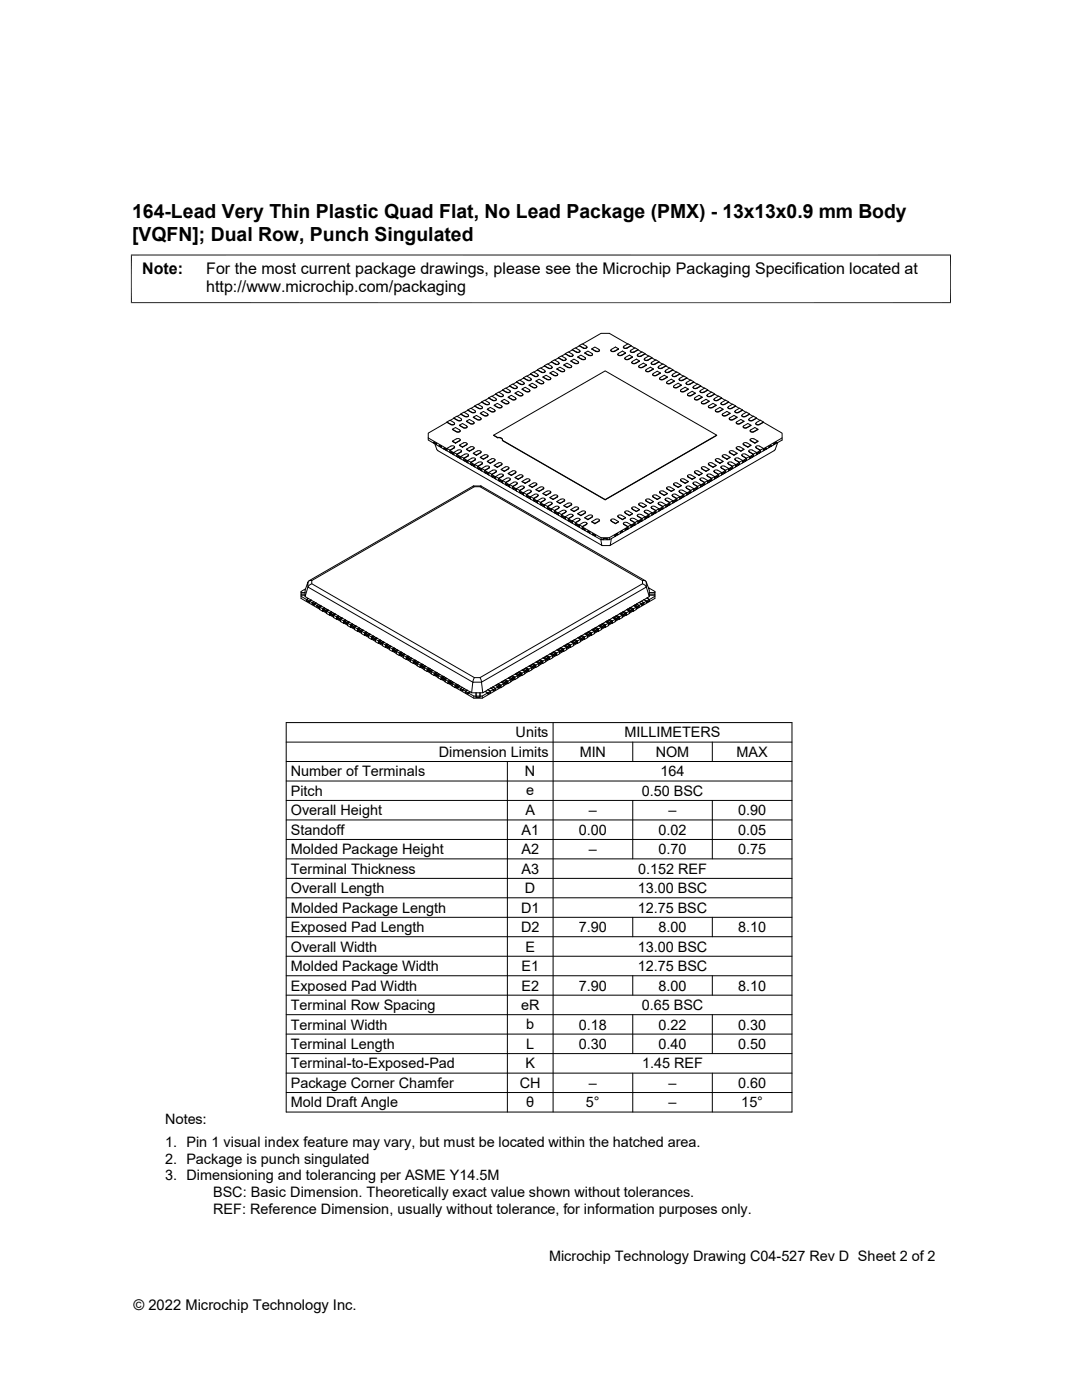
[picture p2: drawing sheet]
<svg xmlns="http://www.w3.org/2000/svg" width="216mm" height="279mm" viewBox="0 0 216 279" stroke-linecap="round" stroke-linejoin="round" font-family="sans-serif">
<defs><g id="words">
<g font-size="3.9">
<text x="26.4" y="43.5">164-Lead Very Thin Plastic Quad Flat, No Lead Package (PMX) - 13x13x0.9 mm Body</text>
<text x="26.4" y="48.1">[VQFN]; Dual Row, Punch Singulated</text>
</g>
<g font-size="3.2">
<text x="28.4" y="54.7">Note:</text>
<text x="41.1" y="58.3">http://www.microchip.com/packaging</text>
<text x="41.1" y="54.7">For the most current package drawings, please see the Microchip Packaging Specification located at</text>
</g>
<g font-size="2.9">
<text x="102.9" y="147.2">Units</text>
<text x="124.6" y="147.2">MILLIMETERS</text>
<text x="58" y="155">Number of Terminals</text>
<text x="87.6" y="151.1">Dimension Limits</text>
<text x="104.8" y="155">N</text>
<text x="115.7" y="151.1">MIN</text>
<text x="130.8" y="151.1">NOM</text>
<text x="131.8" y="155">164</text>
<text x="147" y="151.1">MAX</text>
<text x="58" y="158.8">Pitch</text>
<text x="105" y="158.6">e</text>
<text x="128" y="158.8">0.50 BSC</text>
<text x="58" y="162.7">Overall Height</text>
<text x="58" y="166.6">Standoff</text>
<text x="104.1" y="166.6">A1</text>
<text x="104.8" y="162.7">A</text>
<text x="115.5" y="166.6">0.00</text>
<text x="117.5" y="162.7">–</text>
<text x="131.4" y="166.6">0.02</text>
<text x="133.4" y="162.7">–</text>
<text x="147.3" y="162.7">0.90</text>
<text x="147.3" y="166.6">0.05</text>
<text x="58" y="170.5">Molded Package Height</text>
<text x="104.1" y="170.5">A2</text>
<text x="117.5" y="170.5">–</text>
<text x="131.4" y="170.5">0.70</text>
<text x="147.3" y="170.5">0.75</text>
<text x="58" y="174.4">Terminal Thickness</text>
<text x="58" y="178.3">Overall Length</text>
<text x="104.1" y="174.4">A3</text>
<text x="104.8" y="178.3">D</text>
<text x="127.3" y="178.3">13.00 BSC</text>
<text x="127.3" y="174.4">0.152 REF</text>
<text x="58" y="182.2">Molded Package Length</text>
<text x="104" y="182.2">D1</text>
<text x="127.2" y="182.2">12.75 BSC</text>
<text x="58" y="189.9">Overall Width</text>
<text x="58" y="186">Exposed Pad Length</text>
<text x="104" y="186">D2</text>
<text x="104.8" y="189.9">E</text>
<text x="115.5" y="186">7.90</text>
<text x="127.3" y="189.9">13.00 BSC</text>
<text x="131.4" y="186">8.00</text>
<text x="147.3" y="186">8.10</text>
<text x="58" y="197.7">Exposed Pad Width</text>
<text x="58" y="193.8">Molded Package Width</text>
<text x="104" y="193.8">E1</text>
<text x="104" y="197.7">E2</text>
<text x="115.5" y="197.7">7.90</text>
<text x="127.3" y="193.8">12.75 BSC</text>
<text x="131.4" y="197.7">8.00</text>
<text x="147.3" y="197.7">8.10</text>
<text x="58" y="201.6">Terminal Row Spacing</text>
<text x="104" y="201.6">eR</text>
<text x="128" y="201.6">0.65 BSC</text>
<text x="58" y="205.5">Terminal Width</text>
<text x="58" y="209.4">Terminal Length</text>
<text x="105" y="205.4">b</text>
<text x="105" y="209.4">L</text>
<text x="115.5" y="209.4">0.30</text>
<text x="115.5" y="205.5">0.18</text>
<text x="131.4" y="205.5">0.22</text>
<text x="131.4" y="209.4">0.40</text>
<text x="147.3" y="209.4">0.50</text>
<text x="147.3" y="205.5">0.30</text>
<text x="58" y="213.2">Terminal-to-Exposed-Pad</text>
<text x="104.8" y="213.2">K</text>
<text x="128.1" y="213.2">1.45 REF</text>
<text x="58" y="217.1">Package Corner Chamfer</text>
<text x="58" y="221">Mold Draft Angle</text>
<text x="103.7" y="217.1">CH</text>
<text x="105" y="221">θ</text>
<text x="116.9" y="221">5°</text>
<text x="117.5" y="217.1">–</text>
<text x="133.4" y="221">–</text>
<text x="133.4" y="217.1">–</text>
<text x="147.3" y="217.1">0.60</text>
<text x="147.9" y="221">15°</text>
<text x="32.9" y="224.4">Notes:</text>
<text x="32.9" y="229">1. Pin 1 visual index feature may vary, but must be located within the hatched area.</text>
<text x="32.9" y="232.3">2. Package is punch singulated</text>
<text x="32.9" y="235.6">3. Dimensioning and tolerancing per ASME Y14.5M</text>
<text x="42.5" y="238.9">BSC: Basic Dimension. Theoretically exact value shown without tolerances.</text>
<text x="42.5" y="242.2">REF: Reference Dimension, usually without tolerance, for information purposes only.</text>
<text x="109.6" y="251.7">Microchip Technology Drawing C04-527 Rev D Sheet 2 of 2</text>
<text x="26.6" y="261.3">© 2022 Microchip Technology Inc.</text>
</g>
</g></defs>
<g fill="none" stroke="#000" stroke-width=".2">
<path d="M26.1 50.9h163.7M26.2 50.8v9.7M189.7 50.8v9.7M26.1 60.4h163.7M97.5 79.4l.6-.3 .9 .5a.38 .38 0 0 1-.2 .4 .38 .38 0 0 1-.5-.1l-.8-.4M98.2 79.1l.7-.4 .8 .4M98.9 78.6l.6-.3 .9 .5a.4 .4 0 0 1-.3 .4 .4 .4 0 0 1-.4-.1l-.8-.4M99 79.8a.52 .52 0 0 1-.7 .1l-.8-.4-.7 .4M99.1 79.7v.1M100.3 77.8l.6-.4 .9 .6a.4 .4 0 0 1-.3 .4 .4 .4 0 0 1-.4-.1l-.8-.4M100.4 78.9a.43 .43 0 0 1-.7 .2M101.4 79.2l.6-.3 .9 .5a.38 .38 0 0 1-.2 .4 .38 .38 0 0 1-.5-.1l-.8-.5 .8 .6a.52 .52 0 0 0 .7-.2"/>
<path d="M101.7 77.1l.8 .4a.42 .42 0 0 0 .7-.3l-.1-.1M101.7 77l.6-.4 .8 .5M101.8 78.1a.43 .43 0 0 1-.7 .2l-.8-.4-.7 .4M102.8 78.4l.6-.3 .9 .5a.39 .39 0 0 1-.3 .4 .39 .39 0 0 1-.4-.1l-.8-.5 .8 .6a.49 .49 0 0 0 .7-.3M103 79.5v.1M103.1 76.3l.8 .4M103.1 76.2l.6-.4 .9 .6a.38 .38 0 0 1-.3 .4 .38 .38 0 0 1-.4-.2M103.2 77.3a.46 .46 0 0 1-.7 .2l-.8-.4-.7 .4M103.7 75.9l.8-.4 .8 .4M104.2 77.6l.6-.3 .9 .5a.39 .39 0 0 1-.3 .4 .39 .39 0 0 1-.4-.1l-.8-.5 .8 .6a.49 .49 0 0 0 .7-.3M104.5 75.4l.6-.4 .9 .6a.38 .38 0 0 1-.3 .4 .38 .38 0 0 1-.4-.2M104.5 75.5l.8 .4"/>
<path d="M104.6 76.5a.43 .43 0 0 1-.7 .2l-.8-.4-.8 .4M105.6 76.8l.6-.3 .8 .4M105.9 74.6l.6-.4 .8 .5M105.9 74.7l.8 .4a.41 .41 0 0 0 .4 0 .41 .41 0 0 0 .2-.3v-.1M106 75.7a.43 .43 0 0 1-.3 .3 .43 .43 0 0 1-.4-.1M107 76l.6-.3 .8 .4M107 77h.1a.38 .38 0 0 1-.3 .4 .38 .38 0 0 1-.4-.1l-.8-.5 .8 .6a.51 .51 0 0 0 .7-.3M107.2 73.9l.9 .4a.41 .41 0 0 0 .4 0 .41 .41 0 0 0 .2-.3l-.1-.1M107.2 73.8l.6-.4 .8 .5M107.4 74.9a.46 .46 0 0 1-.7 .2l-.8-.4-.8 .4M107.8 76.5l-.8-.5 .8 .6M108.4 75.2l.6-.3 .9 .5a.38 .38 0 0 1-.3 .4 .38 .38 0 0 1-.4-.1"/>
<path d="M108.4 76.2h.1a.38 .38 0 0 1-.3 .4 .38 .38 0 0 1-.4-.1M108.5 76.3a.43 .43 0 0 1-.7 .3M108.6 73l.8 .4a.42 .42 0 0 0 .5 .1 .42 .42 0 0 0 .2-.3l-.1-.1M108.6 73l.6-.4 .8 .5M108.8 74.1a.43 .43 0 0 1-.7 .2l-.9-.4-.7 .4M109.2 75.7l-.8-.5 .8 .6M109.7 74.4l.7-.3 .8 .5a.38 .38 0 0 1-.2 .4 .38 .38 0 0 1-.4-.1l-.9-.5 .9 .6a.51 .51 0 0 0 .7-.3M109.9 75.5a.43 .43 0 0 1-.7 .3M110 72.2l.6-.4 .9 .6a.38 .38 0 0 1-.2 .4 .38 .38 0 0 1-.5-.2l-.8-.4M110.2 73.3a.43 .43 0 0 1-.7 .2l-.9-.5-.7 .5M111.1 73.6l.6-.3 .9 .5a.38 .38 0 0 1-.2 .4 .38 .38 0 0 1-.4-.1l-.9-.5 .9 .5a.48 .48 0 0 0 .7-.2M111.4 71.4l.6-.4 .9 .6a.38 .38 0 0 1-.2 .4 .38 .38 0 0 1-.5-.2l-.8-.4"/>
<path d="M111.5 72.5a.52 .52 0 0 1-.7 .2l-.8-.5-.7 .5M111.6 72.5h.1M112.1 71.1l.7-.5 .8 .5M112.5 72.8l.6-.3 .9 .5a.39 .39 0 0 1-.2 .4 .39 .39 0 0 1-.5-.1l-.8-.5 .8 .6M112.8 70.6l.8 .4M112.8 70.6l.6-.4 .9 .6a.38 .38 0 0 1-.2 .3 .38 .38 0 0 1-.5-.1M112.9 71.7a.52 .52 0 0 1-.7 .2l-.8-.5-.7 .5M113 71.7h.1M113.9 72l.6-.3 .9 .5a.39 .39 0 0 1-.2 .4 .39 .39 0 0 1-.5-.1l-.8-.5 .8 .6M114.1 73.1a.43 .43 0 0 1-.8 .2M114.2 69.8l.8 .4a.41 .41 0 0 0 .4 .1 .41 .41 0 0 0 .3-.3l-.1-.1M114.2 69.8l.6-.4 .8 .5"/>
<path d="M114.3 70.9a.43 .43 0 0 1-.7 .2M115.3 71.2l.6-.3 .9 .5a.39 .39 0 0 1-.2 .4 .39 .39 0 0 1-.5-.1l-.8-.5 .9 .6a.4 .4 0 0 0 .6-.3M115.4 72.4a.52 .52 0 0 1-.7 .1M115.5 72.3v.1M115.6 69l.6-.4 .8 .5M115.6 69l.8 .4a.41 .41 0 0 0 .4 .1 .41 .41 0 0 0 .3-.3l-.1-.1M115.7 70.1a.46 .46 0 0 1-.7 .2l-.8-.5-.7 .5M116.2 68.6l3.7-2.1h1.7l3.7 2.1M116.7 70.4l.6-.3 .9 .5a.38 .38 0 0 1-.2 .4 .38 .38 0 0 1-.5-.1M117.1 69.3a.46 .46 0 0 1-.7 .2l-.8-.5-.7 .4M117.5 70.9l-.8-.5 .8 .6M118.1 69.6l.6-.3 .8 .4"/>
<path d="M118.2 70.7a.43 .43 0 0 1-.7 .2M119.5 69.7l.1 .1a.38 .38 0 0 1-.3 .4 .38 .38 0 0 1-.4-.1M119.6 69.9a.47 .47 0 0 1-.7 .2l-.8-.5 .8 .5M121.9 69.9a.45 .45 0 0 0 .7 .2l.8-.5-.8 .5M123.4 69.6l-.6-.3-.9 .5a.38 .38 0 0 0 .3 .4 .38 .38 0 0 0 .4-.1M124.4 69.3h.1M124.4 69.3a.52 .52 0 0 0 .7 .2l.8-.5 .7 .4M124.8 71.3l-.1 .1a.38 .38 0 0 0 .3 .4 .38 .38 0 0 0 .4-.1l.8-.5-.9 .6a.43 .43 0 0 1-.6-.3M124.8 70.4l-.6-.3-.9 .5a.38 .38 0 0 0 .3 .4 .38 .38 0 0 0 .4-.1l.8-.5-.9 .6a.4 .4 0 0 1-.6-.3M125.8 70.1a.44 .44 0 0 0 .7 .2l.8-.5 .7 .5M125.9 69l-.6-.4-.9 .6a.38 .38 0 0 0 .3 .3 .38 .38 0 0 0 .4-.1l.8-.4M126 72.3a.46 .46 0 0 0 .8 .2"/>
<path d="M126.2 72.1l-.1 .1a.38 .38 0 0 0 .2 .4 .38 .38 0 0 0 .5-.1l.8-.5-.8 .6M126.2 71.2l-.6-.3-.8 .4M127.2 70.9a.44 .44 0 0 0 .7 .2l.8-.5 .7 .5M127.3 69.8l-.6-.4-.9 .6a.38 .38 0 0 0 .3 .3 .38 .38 0 0 0 .4-.1l.8-.4M127.4 73.1a.43 .43 0 0 0 .8 .2M127.6 72l-.6-.3-.8 .4M128.2 73.3l.8-.5-.8 .6M128.5 71.7a.46 .46 0 0 0 .8 .2l.8-.5 .7 .5M128.7 70.6l-.6-.4-.9 .6a.38 .38 0 0 0 .2 .3 .38 .38 0 0 0 .5-.1l.8-.4M128.8 73.9v.1M129 72.8l-.6-.3-.9 .5a.38 .38 0 0 0 .2 .4 .38 .38 0 0 0 .5-.1M129.9 72.5a.43 .43 0 0 0 .8 .2"/>
<path d="M130.1 71.4l-.6-.4-.8 .5M130.1 71.4l-.8 .4a.41 .41 0 0 1-.4 .1 .41 .41 0 0 1-.3-.3l.1-.1M130.2 74.7v.1M130.4 73.6l-.6-.3-.9 .5a.38 .38 0 0 0 .2 .4 .38 .38 0 0 0 .5-.1l.8-.5-.8 .5a.52 .52 0 0 1-.8-.1M131.3 73.3a.43 .43 0 0 0 .8 .2M131.5 73.1l-.1 .1a.38 .38 0 0 0 .2 .4 .38 .38 0 0 0 .5-.2M131.5 72.2l-.6-.4-.9 .6a.38 .38 0 0 0 .2 .4 .38 .38 0 0 0 .5-.2M131.5 72.2l-.8 .4M131.8 74.4l-.7-.3-.8 .5a.38 .38 0 0 0 .2 .4 .38 .38 0 0 0 .5-.1l.8-.5-.8 .6a.52 .52 0 0 1-.8-.2M132.2 72.7l-.7-.5-.8 .5M132.7 74.1h.1M132.7 74.1a.52 .52 0 0 0 .8 .2l.8-.4 .7 .4"/>
<path d="M132.9 73l-.6-.4-.8 .5M132.9 73l-.8 .4M133.1 76.2a.38 .38 0 0 0 .2 .4 .38 .38 0 0 0 .4-.1l.9-.5-.9 .6a.48 .48 0 0 1-.7-.3M133.2 75.2l-.7-.3-.8 .5a.38 .38 0 0 0 .2 .4 .38 .38 0 0 0 .4-.1l.9-.5-.8 .6a.49 .49 0 0 1-.8-.3M133.6 73.5l-.7-.5-.8 .5M134.1 74.9v.1M134.1 75a.52 .52 0 0 0 .8 .1l.8-.4 .7 .4M134.3 73.8l-.7-.4-.8 .5M134.3 73.9l-.8 .4a.41 .41 0 0 1-.5 0 .41 .41 0 0 1-.2-.3l.1-.1M134.5 77a.38 .38 0 0 0 .2 .4 .38 .38 0 0 0 .4-.1l.8-.5-.8 .6a.51 .51 0 0 1-.7-.3M134.6 76l-.7-.3-.8 .4M135.5 75.7a.44 .44 0 0 0 .3 .3 .44 .44 0 0 0 .4-.1l.9-.4 .7 .4"/>
<path d="M135.7 74.6l-.7-.4-.8 .5M135.7 74.7l-.8 .4a.41 .41 0 0 1-.5 0 .41 .41 0 0 1-.2-.3l.1-.1M135.8 77.9a.43 .43 0 0 0 .7 .3M135.9 76.8l-.6-.3-.8 .4M136.5 78.1l.8-.5-.8 .6M136.9 76.5a.47 .47 0 0 0 .7 .2l.8-.4 .8 .4M137.1 75.4l-.7-.4-.8 .6a.38 .38 0 0 0 .2 .4 .38 .38 0 0 0 .4-.2M137.1 75.5l-.9 .4M137.3 77.6l-.6-.3-.9 .5a.38 .38 0 0 0 .3 .4 .38 .38 0 0 0 .4-.1M138.3 77.3a.47 .47 0 0 0 .7 .2l.8-.4 .7 .4M138.4 76.2l-.6-.4-.9 .6a.38 .38 0 0 0 .3 .4 .38 .38 0 0 0 .4-.2M138.4 76.3l-.8 .4"/>
<path d="M138.7 79.4h-.1a.38 .38 0 0 0 .3 .4 .38 .38 0 0 0 .4-.1l.8-.5-.8 .6a.51 .51 0 0 1-.7-.3M138.7 78.4l-.6-.3-.9 .5a.38 .38 0 0 0 .3 .4 .38 .38 0 0 0 .4-.1l.8-.5-.8 .6a.48 .48 0 0 1-.7-.3M139.7 78.1a.43 .43 0 0 0 .7 .2M139.8 77l-.6-.4-.9 .6a.38 .38 0 0 0 .3 .4 .38 .38 0 0 0 .4-.2l.8-.3M140.1 79.2l-.6-.3-.8 .5M141.1 78.9a.46 .46 0 0 0 .7 .2M141.2 77.8l-.6-.4-.9 .6a.38 .38 0 0 0 .3 .4 .38 .38 0 0 0 .4-.1M141.2 77.9l-.8 .4M141.9 78.3l-.7-.4-.8 .4M142.5 79.7a.46 .46 0 0 0 .7 .2l.8-.4 .7 .4M142.6 78.6l-.6-.3-.8 .4M142.6 78.7l-.8 .4a.41 .41 0 0 1-.4 0 .41 .41 0 0 1-.3-.3l.1-.1"/>
<path d="M143.3 79.1l-.7-.4-.8 .4M144 79.4l-.6-.3-.8 .4M144 79.5l-.8 .4a.41 .41 0 0 1-.4 0 .41 .41 0 0 1-.3-.3l.1-.1M86.6 88.2l.5 .3v.3l-.5-.3zM86.8 88.6l.4 1.1M87.2 89.7l.2 .2M87.4 89.9l32.7 19M87.7 88.9l.4 .2v.2l-.4-.2zM88.6 89.4l.3 .2v.2l-.3-.1zM89.2 84.2l.6-.3 .8 .4M89.2 84.3l.8 .4a.41 .41 0 0 0 .4 .1 .41 .41 0 0 0 .3-.4l-.1-.1M89.2 89.5l.8-.5a.35 .35 0 0 1 .4-.1 .35 .35 0 0 1 .2 .5l-.8 .4v.5l-.6-.3z"/>
<path d="M89.2 89.5l.6 .3M89.8 83.9l.8-.4 .8 .4M90 90.2l.3 .2v.2l-.3-.2zM90.3 88l.6 .4M90.3 85.7l.6-.4 .9 .6a.39 .39 0 0 1-.3 .3 .39 .39 0 0 1-.4-.1l-.8-.4 .8 .5a.49 .49 0 0 0 .7-.2M90.6 83.5l.8 .4M90.6 90.3l.6 .3M90.6 83.4l.6-.3 .8 .4M90.7 89.3l-.9 .6 .8 .5v.4l-.6-.6v.2l-.2-.1v-.4M90.7 84.6a.52 .52 0 0 1-.7 .2l-.8-.5-3.8 2.1v1l3.8 2.2v.4l-.6-.6v.3l-.5-.4v-.2l-.4-.2v.2l-.6-.3v-.3l-.5-.3v.3l-1.2-.7v-.4M90.7 84.5v.1M90.7 89.2v.1"/>
<path d="M91.1 87.6l-.8 .4 .6 .5M91.1 87.6a.41 .41 0 0 1 .4-.1 .41 .41 0 0 1 .3 .4l-.9 .6M91.2 90.7v.4l.2 .1M91.2 83.1l.7-.4 .9 .4M91.4 89.8a.41 .41 0 0 1 .4 0 .41 .41 0 0 1 .3 .3l-.9 .5v.5l-.6-.3v-.5l.8-.5M91.4 91l.3 .2v.2l-.3-.2zM91.7 84.9l.6-.4 .9 .5a.38 .38 0 0 1-.3 .4 .38 .38 0 0 1-.4-.1l-.8-.4 .8 .5a.52 .52 0 0 0 .7-.2M91.7 88.8l.8-.4a.35 .35 0 0 1 .4-.1 .35 .35 0 0 1 .2 .4l-.8 .6zM91.7 88.8l.6 .4M91.8 87.8v.1l-.9 .6M91.9 82.7l.9 .4M91.9 82.6l.7-.3 .8 .4"/>
<path d="M91.9 91.1l.7 .3M92 83.5l.1 .1a.38 .38 0 0 1-.3 .4 .38 .38 0 0 1-.4-.1M92.1 83.7a.43 .43 0 0 1-.7 .2M92.1 90l-.1 .2-.8 .5 .7 .5v.4l-.5-.6v.2M92.8 90.6l-.9 .5v.5l.7 .3v-.5l.9-.5a.38 .38 0 0 0-.3-.4 .38 .38 0 0 0-.4 .1M92.8 91.8l.3 .2v.2l-.3-.1zM93.1 84.1l.6-.4 .9 .5a.38 .38 0 0 1-.3 .4 .38 .38 0 0 1-.4-.1l-.8-.4 .8 .5a.52 .52 0 0 0 .7-.2M93.1 89.6l.6 .4M93.2 88.6l-.9 .7M93.2 85.2h.1M93.2 88.6h.1M93.3 81.8l.7-.3 .8 .4"/>
<path d="M93.3 81.9l.8 .4a.41 .41 0 0 0 .5 0 .41 .41 0 0 0 .2-.3l-.1-.1M93.3 91.9l.7 .3M93.4 82.7l.1 .1a.38 .38 0 0 1-.3 .4 .38 .38 0 0 1-.4-.1M93.5 82.9a.43 .43 0 0 1-.7 .2M93.5 90.8l-.1 .2-.8 .5 .7 .5v.4l-.5-.6v.3l-.2-.2v-.4M94 92.3v.4l.2 .2M94.2 92.6l.3 .2v.2l-.3-.1zM94.4 83.2l.7-.3 .8 .5a.38 .38 0 0 1-.2 .4 .38 .38 0 0 1-.4-.1M94.4 90.4l.7 .4M94.5 97h1.4M94.6 89.4l-.9 .7-.6-.4 .8-.5a.35 .35 0 0 1 .4-.1 .35 .35 0 0 1 .2 .4l-.8 .6M94.6 84.3v.1"/>
<path d="M94.6 89.4h.1M94.7 97.1l-.3-.1-32.7 18.9M94.7 81l.6-.3 .9 .5a.39 .39 0 0 1-.2 .4 .39 .39 0 0 1-.5-.1l-.8-.4M94.7 92.7l.8-.5a.43 .43 0 0 1 .7 .3l-.9 .5v.5l-.6-.3zM94.7 92.7l.6 .3M94.7 91.8l.1-.1a.38 .38 0 0 0-.2-.4 .38 .38 0 0 0-.5 .1l-.8 .5v.5l.7 .3v-.5l.8-.4M94.8 91.8l-.8 .5 .7 .5v.4l-.2-.2v-.2l-.3-.2v.3M94.9 82.1a.46 .46 0 0 1-.8 .2l-.8-.4-.7 .4M94.9 91.6l-.2 .2M95.2 83.7l-.8-.5 .8 .6M95.2 90l-.8 .4 .7 .5M95.3 90a.41 .41 0 0 1 .4-.1 .41 .41 0 0 1 .2 .4l-.8 .6"/>
<path d="M95.6 93.4l.3 .2v.3l-.3-.2zM95.8 91.2l.7 .4M95.8 82.5l.7-.4 .8 .5M96 83.5a.43 .43 0 0 1-.7 .3M96 97l32.8 18.9M96 90.2l-.1 .2-.8 .5M96 97l-.2 .1M96.1 93.5l.8-.5a.43 .43 0 0 1 .7 .3l-.9 .6v.4l-.6-.3zM96.1 93.5l.6 .4M96.1 80.2l.6-.3 .9 .5a.39 .39 0 0 1-.2 .4 .39 .39 0 0 1-.5-.1l-.8-.4M96.3 81.3a.43 .43 0 0 1-.8 .2l-.8-.4-.7 .4M96.3 92.4l-.1 .2-.9 .5 .8 .5v.4l-.2-.1v-.3l-.3-.2v.3l-.3-.2v-.4"/>
<path d="M96.7 93.9v.4l.3 .2M97 94.2l.3 .2v.3l-.3-.2zM97.2 82.6h.1a.39 .39 0 0 1-.2 .4 .39 .39 0 0 1-.5-.1l-.8-.4 .8 .5M97.2 81.7l.6-.4 .9 .5M97.2 91.1h.1a.38 .38 0 0 0-.2-.4 .38 .38 0 0 0-.5 .1l-.8 .5 .7 .4 .8-.5M97.2 92.1l.6 .3M97.3 91.1l-.8 .6M97.4 82.7a.46 .46 0 0 1-.8 .3M97.4 91l-.2 .2M97.5 94.3l.8-.5a.36 .36 0 0 1 .5-.1 .36 .36 0 0 1 .1 .5l-.8 .5v.4l-.6-.3zM97.5 94.3l.6 .4M97.7 80.5a.43 .43 0 0 1-.8 .2l-.8-.4-.7 .4"/>
<path d="M97.7 93.2l-.1 .2-.9 .5 .8 .5v.4l-.2-.1v-.3l-.3-.2v.3M98.3 95l.4 .2v.3l-.4-.2zM98.5 86.8l.8 .6-.8-.6 22.3-12.8 22.2 12.8M98.6 80.9l.6-.4 .9 .5a.4 .4 0 0 1-.2 .4 .4 .4 0 0 1-.5-.1l-.8-.4 .9 .5a.4 .4 0 0 0 .7-.3M98.6 92.9l.6 .3M98.6 91.9h.1a.38 .38 0 0 0-.2-.4 .38 .38 0 0 0-.5 .1l-.8 .5 .6 .4M98.6 81.8h.1a.39 .39 0 0 1-.2 .4 .39 .39 0 0 1-.5-.1l-.8-.4 .8 .5M98.7 91.9l-.9 .6M98.7 92l-.9 .5M98.8 81.9a.46 .46 0 0 1-.8 .3M98.8 91.8l-.2 .2M98.9 95.1l.6 .4"/>
<path d="M99 94.1l-.9 .6 .8 .5v.4l-.2-.1v-.3l-.4-.2v.3l-.2-.2v-.4M99.1 94v.1M99.3 87.4h.6l.4 .4M99.3 87.3a.67 .67 0 0 1 .9 .5M99.5 95.5v.4l.2 .2M99.7 94.6l-.8 .5v.5l.6 .3v-.4l.9-.6a.38 .38 0 0 0-.2-.4 .38 .38 0 0 0-.5 .2M99.7 95.8l.4 .2v.3l-.4-.2zM100 80.1l.6-.4 .9 .5a.39 .39 0 0 1-.2 .4 .39 .39 0 0 1-.5-.1l-.8-.4 .8 .5h.6l.1-.2M100 93.7l.8-.5a.36 .36 0 0 1 .5-.1 .36 .36 0 0 1 .1 .5l-.8 .5zM100 93.7l.6 .3M100 92.8l-.8 .5-.6-.4 .8-.5a.35 .35 0 0 1 .5-.1 .35 .35 0 0 1 .1 .5l-.8 .5M100.2 92.6l-.2 .2"/>
<path d="M100.3 95.9l.8-.5a.42 .42 0 0 1 .4 0 .42 .42 0 0 1 .3 .3l-.9 .6v.5l-.6-.4zM100.3 95.9l.6 .4M100.4 94.8v.2l-.9 .5 .8 .5v.4l-.2-.1v-.3l-.4-.2v.3M101.1 96.6l.4 .2v.3l-.4-.2zM101.4 94.5l.6 .3M101.4 93.6l-.8 .5M101.5 93.4l-.1 .2M101.6 80.3v.1M101.6 93.4h.1M101.7 96.7l.6 .4M101.7 95.9l-.8 .4 .8 .5v.4l-.6-.6v.3l-.2-.1v-.5M101.8 95.6l-.1 .2"/>
<path d="M102.5 97.4l.3 .2v.3l-.3-.2zM102.8 95.3l.8-.5a.41 .41 0 0 1 .4-.1 .41 .41 0 0 1 .3 .4l-.9 .6zM102.8 95.3l.6 .3M102.8 94.3h.1a.38 .38 0 0 0-.2-.4 .38 .38 0 0 0-.5 .1l-.8 .5 .6 .4 .8-.5M102.9 94.2l-.9 .7M103 94.2h.1M103.1 97.5l.6 .4M103.1 96.6l.1-.1a.38 .38 0 0 0-.3-.4 .38 .38 0 0 0-.4 .1l-.8 .5v.5l.6 .3v-.4l.8-.5M103.1 96.7l-.8 .4 .8 .5v.4l-.3-.1v-.3l-.3-.2v.3l-.2-.2v-.4M103.2 96.4l-.1 .2M103.7 97.9v.4l.2 .2M103.9 98.2l.3 .2v.3l-.3-.2z"/>
<path d="M104.2 96.1l.8-.5a.41 .41 0 0 1 .4-.1 .41 .41 0 0 1 .3 .4l-.9 .6zM104.2 96.1l.6 .3M104.3 95v.2l-.9 .5M104.5 98.3l.6 .4M104.5 97.4l.1-.1a.38 .38 0 0 0-.3-.4 .38 .38 0 0 0-.4 .1l-.8 .5v.5l.6 .3v-.4l.8-.5M104.6 97.2l-.1 .2-.8 .5 .8 .5v.4l-.6-.6v.3M105.1 98.7v.4l.2 .2M105.3 97.9l-.8 .4v.5l.6 .3v-.4l.8-.5M105.3 97.9a.41 .41 0 0 1 .4-.1 .41 .41 0 0 1 .3 .3l-.1 .1M105.3 99l.3 .2v.3l-.3-.2zM105.6 96.9l.6 .3M105.7 95.8v.2l-.9 .5"/>
<path d="M105.9 99.1l.8-.4a.35 .35 0 0 1 .4-.2 .35 .35 0 0 1 .2 .5l-.8 .5v.4l-.6-.3zM105.9 99.1l.6 .4M106 98l-.1 .2-.8 .5 .8 .5v.4l-.6-.6v.3M106.7 99.8l.3 .2v.3l-.3-.2zM107 97.7l.6 .3M107 96.8l.1-.1a.38 .38 0 0 0-.3-.4 .38 .38 0 0 0-.4 .1l-.8 .5 .6 .4 .8-.5M107 96.8l-.8 .5M107.1 96.6l-.1 .2M107.2 99.9l.9-.4a.41 .41 0 0 1 .4-.1 .41 .41 0 0 1 .2 .3l-.9 .6v.5l-.6-.4zM107.2 99.9l.6 .4M107.4 98.8l-.9 .7 .7 .5v.4l-.5-.6v.3l-.2-.2v-.4M107.8 97.2l-.8 .5 .6 .4 .8-.5 .1-.2"/>
<path d="M107.8 97.2a.41 .41 0 0 1 .4-.1 .41 .41 0 0 1 .3 .4l-.9 .6M108.4 98.5l.6 .3M108.8 99.6l-.1 .2-.9 .5 .8 .5v.4l-.5-.6v.3l-.3-.1v-.5M109.2 98l-.8 .5 .6 .4M109.2 98a.41 .41 0 0 1 .4-.1 .41 .41 0 0 1 .3 .4l-.9 .6M109.7 99.3l.9-.5a.35 .35 0 0 1 .4-.1 .35 .35 0 0 1 .2 .5l-.8 .5zM109.7 99.3l.7 .3M109.9 98.2l-.1 .2-.8 .5M111.3 99l-.1 .2-.8 .5M112.7 99.8l-.1 .2-.9 .5-.6-.4 .9-.5a.41 .41 0 0 1 .4 0 .41 .41 0 0 1 .2 .3l-.9 .6M120.8 99.7l-20.6-11.8 20.6 11.9 22.2-13-22.2 13M128.8 99.8v.1"/>
<path d="M128.8 99.9l1 .6 .6-.4-.8-.5a.42 .42 0 0 0-.7 .3l.9 .6M130.2 99v.1M130.2 99.1l.9 .6M130.3 98.9l.7-.1 .8 .5-.7 .4-.8-.6zM131.6 98.2l.1 .2 .8 .5 .7-.4-.8-.5a.43 .43 0 0 0-.7 .3l.8 .6M131.8 99.3l-.7 .3M132.7 99.6v.1M132.7 99.7l.9 .6-.7 .5v.4l.2-.1M132.8 99.5l.5-.1 1 .5v.5l-.7 .4v-.5l-.8-.5zM133 97.4l.1 .2 .8 .5M133.1 97.3l.5-.1 1 .5-.7 .4-.8-.6zM133.2 98.5l-.7 .3"/>
<path d="M134.1 98.8v.1M134.1 98.9l.9 .6-.7 .5v.4l.5-.6v.3l.2-.2v-.4M134.2 98.7l.5-.1 1 .5v.5l-.7 .3v-.4l-.8-.5zM134.3 99.9l-.7 .4M134.4 96.6l.1 .2 .8 .5 .6-.4-.8-.5a.41 .41 0 0 0-.4-.1 .41 .41 0 0 0-.2 .4l.8 .6M134.6 97.7l-.7 .3M135.5 98l.1 .3 .8 .4-.7 .5v.4l.2-.1M135.6 98.2v-.1a.39 .39 0 0 1 .2-.4 .39 .39 0 0 1 .4 .2l.9 .4v.5l-.7 .3v-.4l-.8-.5M135.7 99.1l-.7 .4M135.9 99.2l.3-.2v.3l-.3 .2zM135.9 96.9l-.6 .3M136.4 98.7v.4l-.2 .2v-.3l-.3 .2v.3"/>
<path d="M136.5 95.6a.41 .41 0 0 0-.4-.1 .41 .41 0 0 0-.3 .4l.9 .6M136.5 95.6l.8 .5-.6 .4-.9-.5v-.2M136.9 97.2l.1 .3 .8 .4-.7 .5v.4l.5-.6v.3l.2-.2v-.4M137 97.4l-.1-.1a.38 .38 0 0 1 .3-.4 .38 .38 0 0 1 .4 .1l.8 .5v.5l-.6 .3v-.4l-.8-.5M137.1 98.3l-.7 .4M137.2 95v.2l.9 .5M137.2 94.9l.6-.1 .9 .5-.6 .4-.9-.6zM137.3 98.4l.3-.2v.3l-.3 .2zM137.3 96.1l-.6 .3M138.3 96.4l.1 .2 .8 .5v.4l.6-.3v-.5l-.8-.5a.41 .41 0 0 0-.4 0 .41 .41 0 0 0-.3 .3l.1 .1M138.4 96.7l.8 .4-.8 .5v.4l.6-.6v.3l.2-.2v-.4M138.4 97.5l-.6 .4"/>
<path d="M138.6 94.2l.1 .2M138.7 97.6l.3-.2v.3l-.3 .2zM138.7 94.4l.8 .5M138.7 94.3h-.1a.38 .38 0 0 1 .3-.4 .38 .38 0 0 1 .4 .1l.8 .5-.6 .4M138.7 95.3l-.6 .3M139.7 95.6l.1 .2M139.8 95.9l.8 .4-.8 .5v.4l.3-.1M139.8 96.7l-.6 .4M140 93.4l.1 .2M140.1 96.8l.3-.2v.3l-.3 .2zM140.1 93.6l.8 .5 .6-.4-.8-.5a.42 .42 0 0 0-.4-.1 .42 .42 0 0 0-.3 .4l.9 .6M140.1 94.5l-.6 .3"/>
<path d="M140.4 95.4a.35 .35 0 0 0-.5-.1 .35 .35 0 0 0-.1 .5l.8 .5v.5l.6-.4v-.5l-.8-.5M140.6 96.3v.5l-.2 .1v-.3l-.3 .2v.3M141.1 94.8l.1 .3M141.2 95.1l.8 .4-.8 .5v.4l.3-.1M141.2 95.9l-.6 .4M141.4 92.6l.1 .2M141.5 96l.3-.2v.3l-.3 .2zM141.5 92.8l.8 .5 .6-.4-.8-.5a.42 .42 0 0 0-.4-.1 .42 .42 0 0 0-.3 .4l.9 .6M141.5 93.7l-.6 .3M141.5 80.1l-.6-.4-.9 .5a.38 .38 0 0 0 .2 .4 .38 .38 0 0 0 .5-.1l.8-.4-.9 .5a.4 .4 0 0 1-.6-.3M141.8 94.6l.8 .5v.5l-.6 .3v-.4l-.8-.5M141.8 94.7a.41 .41 0 0 0-.4-.1 .41 .41 0 0 0-.3 .3l.1 .1"/>
<path d="M142 95.5v.4l-.2 .2v-.3l-.3 .2v.3M142.5 94l.1 .3M142.6 94.3l.8 .4-.8 .5v.4l.2-.1v-.3l.4-.2v.3l.2-.2v-.4M142.6 94.2l-.1-.1a.39 .39 0 0 1 .2-.4 .39 .39 0 0 1 .5 .1l.8 .5v.5l-.6 .3v-.4l-.8-.5M142.6 95.1l-.6 .4M142.7 81.9v.1M142.7 91.8h.1M142.7 91.8l1 .7M142.7 82a.52 .52 0 0 0 .8 .2M142.8 91.7l.6-.2 .9 .6-.6 .4-.9-.6zM142.8 95.2l.4-.2v.3l-.4 .2zM142.9 80.9l-.6-.4-.9 .5a.38 .38 0 0 0 .2 .4 .38 .38 0 0 0 .5-.1l.8-.4-.9 .5a.4 .4 0 0 1-.6-.3"/>
<path d="M142.9 92.9l-.6 .3M143.8 80.5a.44 .44 0 0 0 .8 .2l.8-.4 .7 .4M143.8 93.2l.1 .2 .9 .5-.8 .5v.4l.2-.1v-.3l.3-.2v.3l.3-.2v-.4M143.9 93.1l.7-.1 .8 .5v.5l-.6 .3v-.4l-.9-.6zM144 94.3l-.6 .4M144.1 82.7a.43 .43 0 0 0 .7 .3M144.1 91l.1 .2 .9 .5M144.2 90.9l.7-.1 .8 .5-.6 .4-.9-.6zM144.2 94.4l.3-.2v.3l-.3 .2zM144.3 81.7l-.6-.4-.9 .5a.38 .38 0 0 0 .2 .4 .38 .38 0 0 0 .5-.1l.8-.4-.8 .5M144.3 92.1l-.6 .3M145.2 81.3a.43 .43 0 0 0 .8 .2l.8-.4 .7 .4"/>
<path d="M145.2 92.4l.1 .2 .9 .5-.8 .5v.4l.2-.1M145.3 92.3l.7-.1 .8 .5v.5l-.6 .3v-.5l-.9-.5zM145.4 80.2l-.6-.3-.9 .5a.38 .38 0 0 0 .2 .4 .38 .38 0 0 0 .5-.1l.8-.4M145.4 93.5l-.6 .4M145.5 90.2l.1 .2 .9 .5 .6-.4-.8-.5a.43 .43 0 0 0-.7 .3l.9 .6M145.6 93.6l.3-.2v.3l-.3 .2zM145.7 91.2l-.6 .4M145.7 82.5l-.6-.4-.9 .5a.38 .38 0 0 0 .2 .4 .38 .38 0 0 0 .4-.1l.9-.4-.8 .5M146.2 93.1v.4l-.3 .2v-.3l-.3 .2v.3M146.6 82.1v.1M146.6 91.6v.1M146.6 91.7l1 .6-.8 .5v.4l.2-.2"/>
<path d="M146.6 82.2a.52 .52 0 0 0 .8 .1l.8-.4 .7 .4M146.7 91.5l.6-.1 .9 .5v.5l-.6 .3v-.5l-.9-.4zM146.8 92.7l-.6 .3M146.8 81l-.6-.3-.9 .5a.38 .38 0 0 0 .2 .4 .38 .38 0 0 0 .5-.1l.8-.4M146.9 89.4l.1 .2M147 92.8l.3-.2v.3l-.3 .1zM147 89.5l.8 .6M147 89.5a.39 .39 0 0 1 .2-.4 .39 .39 0 0 1 .4 .1l.8 .5-.6 .4-.8-.5M147 84.2a.38 .38 0 0 0 .2 .4 .38 .38 0 0 0 .4-.1l.8-.4-.8 .5a.51 .51 0 0 1-.7-.3M147.1 90.4l-.6 .4M147.1 83.2l-.6-.3-.9 .5a.38 .38 0 0 0 .2 .4 .38 .38 0 0 0 .4-.1l.9-.5-.8 .6a.49 .49 0 0 1-.8-.3M147.6 92.3v.4l-.3 .2v-.3l-.3 .2v.2"/>
<path d="M148 82.9a.44 .44 0 0 0 .8 .2l.8-.4 .7 .4M148 90.8l.1 .2 .8 .5-.7 .5v.4l.5-.6v.3l.2-.2v-.4M148.1 90.7l.7-.1 .8 .5v.5l-.7 .3v-.5l-.8-.5zM148.2 81.8l-.6-.3-.9 .5a.38 .38 0 0 0 .2 .4 .38 .38 0 0 0 .5-.1l.8-.4M148.2 91.9l-.6 .3M148.3 85.2a.43 .43 0 0 0 .7 .2M148.4 92l.3-.2v.3l-.3 .1zM148.4 84.1l-.6-.4-.8 .5M148.4 89.6l-.6 .4M149 88.4a.41 .41 0 0 0-.4-.1 .41 .41 0 0 0-.3 .4l.9 .6M149 85.3l.8-.4-.8 .5M149 88.4l.8 .5-.6 .4-.8-.5-.1-.2"/>
<path d="M149.4 83.7a.43 .43 0 0 0 .7 .2l.9-.4 .7 .4M149.4 90l.1 .2 .8 .5-.7 .5v.4l.5-.6v.2l.2-.1v-.4M149.5 89.9l.5-.1 1 .5v.5l-.7 .3v-.5l-.8-.5zM149.6 82.6l-.7-.3-.8 .4M149.6 82.7l-.9 .4a.41 .41 0 0 1-.4 .1 .41 .41 0 0 1-.2-.4v-.1M149.6 91.1l-.7 .3M149.7 86a.43 .43 0 0 0 .7 .2M149.8 91.2l.3-.2v.2l-.3 .2zM149.8 84.9l-.6-.4-.9 .5a.38 .38 0 0 0 .3 .4 .38 .38 0 0 0 .4-.1M149.8 88.8l-.6 .4M150.4 87.6a.41 .41 0 0 0-.4-.1 .41 .41 0 0 0-.3 .4l.9 .6M150.4 86.1l.8-.4-.8 .5"/>
<path d="M150.4 87.6l.8 .5-.6 .4-.8-.6-.1-.1M150.8 84.5a.46 .46 0 0 0 .7 .3l.8-.5 3.8 2.1v1l-3.8 2.2v.4l.3-.2v-.2l.3-.2v.3l.9-.8v.2l.6-.3v-.3l.6-.3v.3l1.1-.7v-.4M150.8 89.2l.1 .2M150.9 89.4l.8 .5-.7 .5v.4l.2-.2v-.2l.3-.2v.2l.2-.1v-.4M150.9 89.4v-.1a.38 .38 0 0 1 .2-.4 .38 .38 0 0 1 .4 .1l.8 .5v.5l-.6 .3v-.5l-.8-.4M151 83.4l-.7-.3-.8 .4M151 83.5l-.9 .4a.41 .41 0 0 1-.4 .1 .41 .41 0 0 1-.2-.4v-.1M151 90.3l-.7 .3M151.2 90.4l.3-.2v.2l-.3 .2zM151.2 88l-.6 .4M151.2 85.7l-.6-.4-.9 .6a.38 .38 0 0 0 .3 .3 .38 .38 0 0 0 .4-.1M152.3 89.5l-.6 .3"/>
<path d="M152.3 84.2l-.6-.3-.8 .4M152.3 84.3l-.8 .4a.41 .41 0 0 1-.4 .1 .41 .41 0 0 1-.2-.4v-.1M152.6 89.6l.3-.2v.3l-.3 .1zM153.4 89.1l.4-.2v.2l-.4 .2zM154.4 88.5l.6-.3v.3l-.6 .3zM154.7 89.7l-.2 .2-32.8 19M155.2 88.3l-.5 1.4M60.1 119l1.1 .7 .3-.3-.6-.3v-.4h-.8v.7l3.7 2.2v-.4l-.2-.2v.3l-.4-.2v-.3l-.5-.3v.3l-.4-.3v-.2l-.6-.3v.2l-.5-.3v-.2v.2l.5 .3v-.2l.4-.2M60.1 118.3h.8v.4h-.8zM60.9 119.1l.5-1.9 32.9 18.9 .4-.9M61.2 119.7l.3-.3 .6 .4-.4 .2zM62.1 119.8l.5 .3"/>
<path d="M62.2 115.9l32.5-18.8h1.1l32.4 18.8v.6l-32.4 18.7h-1.1l-32.5-18.7zM62.2 116.5l-.5 .3-.3 .4v-1l-.5 1.6v.5h-.8v-.3l.9-.5M62.2 115.9h-.5l-.2 .3M108.1 100.6l.3 .2v.3l-.3-.2zM108.6 100.7l.8-.4a.42 .42 0 0 1 .5-.1 .42 .42 0 0 1 .2 .3l-.9 .6v.5l-.6-.4zM108.6 100.7l.6 .4M109.2 101.1v.5l.3 .1M109.5 101.5l.3 .1v.3l-.3-.2zM110 101.5l.8-.4a.35 .35 0 0 1 .5-.1 .35 .35 0 0 1 .1 .4l-.8 .5v.5l-.6-.4zM110 101.5l.6 .4M110.2 100.4l-.1 .2-.9 .5 .8 .5v.4l-.5-.5v.2M110.6 101.9v.5l.3 .1"/>
<path d="M110.9 102.3l.3 .1v.3l-.3-.2zM111.1 100.1l.6 .3M111.4 102.3l.8-.4a.36 .36 0 0 1 .5-.1 .36 .36 0 0 1 .1 .4l-.8 .5v.5l-.6-.4zM111.4 102.3l.6 .4M111.5 101.3l-.9 .6 .8 .5v.4l-.5-.5v.2M111.6 101.2v.1M112.2 103.1l.4 .2v.2l-.4-.2zM112.5 100.9l.6 .3M112.8 103.1l.6 .4M112.9 102.1l-.9 .6 .8 .5v.4l-.6-.5v.2l-.2-.1v-.5M113 102v.1M113.6 102.7l-.8 .4v.5l.6 .4v-.5l.9-.5a.38 .38 0 0 0-.2-.4 .38 .38 0 0 0-.5 .1"/>
<path d="M113.6 103.9l.4 .1v.3l-.4-.2zM113.9 101.7l.8-.5a.36 .36 0 0 1 .5-.1 .36 .36 0 0 1 .1 .5l-.8 .5zM113.9 101.7l.6 .3M114.1 100.6l-.1 .2-.9 .5-.6-.4 .8-.5a.41 .41 0 0 1 .5 0 .41 .41 0 0 1 .2 .3l-.9 .6M114.2 103.9l.6 .4M114.3 102.8v.2l-.9 .5 .8 .5v.4l-.2-.1v-.3l-.4-.1v.2l-.2-.1v-.5M115 104.7l.4 .1v.3l-.4-.2zM115.3 102.5l.8-.5a.35 .35 0 0 1 .5-.1 .35 .35 0 0 1 .1 .5l-.8 .5zM115.3 102.5l.6 .3M115.4 101.5l-.9 .6M115.5 101.4v.1M115.6 103.8h.1a.39 .39 0 0 0-.3-.4 .39 .39 0 0 0-.4 .1l-.8 .4v.5l.6 .4v-.5l.8-.5"/>
<path d="M115.6 104.7l.6 .4M115.6 103.9l-.8 .5 .8 .4v.4l-.2-.1v-.3l-.4-.1v.2l-.2-.1v-.4M115.7 103.7l-.1 .2M116.2 105.2v.4l.2 .1v-.2l.3 .1v.3l.6 .3v-.2l.4 .2v.2l.6 .4v-.3l.5 .3v.3l1.1 .6M116.4 104.3a.41 .41 0 0 1 .4-.1 .41 .41 0 0 1 .3 .4h-.1M116.4 104.3l-.8 .4v.5l.6 .4v-.5l.8-.5M116.4 105.5l.3 .1v.3l-.3-.2zM116.7 103.3l.6 .4M116.7 102.4l-.8 .5M116.8 102.2l-.1 .2M117 104.7l-.8 .5 3.7 2.1M117.1 104.5l-.1 .2"/>
<path d="M117.3 106l.4 .2v.2l-.4-.2zM117.5 102.8l-.8 .5 .6 .4M117.5 102.8a.41 .41 0 0 1 .4 0 .41 .41 0 0 1 .3 .3l-.1 .1M118.1 104.1l.6 .4M118.1 103.3l-.8 .4M118.2 103v.2l-.9 .5M118.3 106.5l.5 .3v.3l-.5-.3zM119.5 104l.1-.1a.38 .38 0 0 0-.3-.4 .38 .38 0 0 0-.4 .1l-.8 .5 .6 .4M119.5 104l-.8 .5M119.5 104.1l-.8 .4M119.6 103.8l-.1 .2M119.9 107.7l.2 1"/>
<path d="M119.9 107.3h1.7v.4h-.4v-.2h-.8v.2h-.5zM120.4 107.5h.8v.2h-.8zM121.6 107.3l3.7-2.1v.4l-.2 .1v-.2l-.3 .1v.3l-.6 .3v-.2l-.4 .2v.2l-.5 .4v-.3l-.6 .3v.3l-1.1 .6M121.9 103.8l.1 .3 .8 .4 .6-.3-.8-.6a.42 .42 0 0 0-.4 0 .42 .42 0 0 0-.3 .3l.1 .1M122 107.5l-.2 1.3-1.6 .1-.2-.2M122 104l.8 .5M122.7 106.8l.6-.3v.3l-.6 .3zM123.3 103v.2l.9 .5M123.4 103.2l-.1-.1a.39 .39 0 0 1 .3-.4 .39 .39 0 0 1 .4 .1l.8 .6-.6 .3-.8-.4M123.4 104.1l-.6 .4M123.8 106.2l.4-.2v.2l-.4 .2zM124.4 104.5h.1"/>
<path d="M124.4 104.5l.9 .7M124.7 102.2l.1 .2M124.8 105.6l.3-.1v.2l-.3 .2zM124.8 102.4l.8 .5M124.8 102.4l-.1-.1a.38 .38 0 0 1 .3-.4 .38 .38 0 0 1 .4 .1l.8 .5-.6 .4M124.8 103.3l-.6 .4M125.1 104.3l.8 .4v.5l-.6 .4v-.5l-.9-.5a.38 .38 0 0 1 .3-.4 .38 .38 0 0 1 .4 .1M125.8 103.7v.1l.9 .6-.8 .4v.4l.3-.1v-.3l.3-.1v.2l.2-.1v-.4M125.8 103.5h.7l.8 .4v.5l-.6 .4v-.5l-.9-.5zM125.9 104.7l-.6 .4M126 101.4l.2 .2M126.2 104.8l.3-.1v.2l-.3 .2z"/>
<path d="M126.2 101.6l.8 .5M126.2 101.6l-.1-.1a.38 .38 0 0 1 .2-.4 .38 .38 0 0 1 .5 .1l.8 .5-.6 .4-.8-.5M126.2 102.5l-.6 .3M127.2 102.8v.2l.9 .5-.8 .5v.4l.3-.1M127.2 102.7h.7l.8 .4v.5l-.6 .4v-.5l-.9-.5zM127.3 103.9l-.6 .4M127.4 100.6l.1 .2 .9 .5M127.6 104l.3-.1v.2l-.3 .2zM127.6 101.7l-.6 .3M128 120l-.5 .2M128 120l.5 .3v.2l-.4 .3v-.3l-.6-.3M128 120l.5 .3-.4 .2-.6-.3"/>
<path d="M128.1 103.5v.5l-.2 .1v-.2l-.3 .1v.3M128.2 100.4a.41 .41 0 0 0-.5 0 .41 .41 0 0 0-.2 .3l.9 .6M128.2 100.4l.8 .5-.6 .4M128.2 116.5l.6 .4 .1 .3M128.2 115.9h.5l.2 .3M128.5 119.7l.6-.3 .5 .3-.6 .3zM128.5 119.7l-.5 .3M128.5 102l.2 .3M128.7 102.3l.8 .4-.8 .5v.4l.2-.1v-.2l.4-.2v.2l.2-.1v-.5M128.7 102.2l.8 .5v.5l.6-.4v-.5l-.8-.4a.42 .42 0 0 0-.7 .3h.1M128.7 103.1l-.6 .4M128.9 103.3l.4-.2v.2l-.4 .2z"/>
<path d="M129 116.2l.6 1.6v.5h1.1v-.3l-1.1-.6-.2 .1 .2-.1-.2-.1M129 116.2v1M129 117.2l.6 1.9M129 117.2l-32.9 18.9 .2 2.2 1.1-.7M129 100.9l-.6 .3M129.6 118.3h1.1v.4h-1.1zM129.9 101.2l.1 .2 .9 .5-.8 .5v.4l.5-.5v.2l.3-.1v-.5M130.1 102.3l-.6 .4M130.3 102.4l.3-.1v.2l-.3 .2zM130.4 100.1l-.6 .3M130.7 101.1a.41 .41 0 0 0-.5-.1 .41 .41 0 0 0-.2 .3l.9 .6v.5l.6-.4v-.5l-.8-.4M130.7 119l-1.1 .7v.2l-.6 .3v-.2l-.5 .3v.2l-.4 .3v-.3l-.6 .3v.3l-.3 .2v-.3l-.2 .2v.4l3.7-2.2v-.7h-1.1v.4l-.5 .3 .5 .3v.2l-.6 .3v-.2l-.5-.3"/>
<path d="M131.3 100.4l.1 .2 .9 .5-.8 .5v.4l.5-.5v.2l.3-.1v-.5M131.5 101.5l-.6 .4M131.7 101.6l.3-.1v.2l-.3 .2zM132.1 100.3a.41 .41 0 0 0-.5-.1 .41 .41 0 0 0-.2 .3l.9 .6v.5l.6-.4v-.5l-.8-.4M132.9 100.7l-.6 .4M133.1 100.8l.3-.2v.3l-.3 .2zM133.6 100.3v.5l-.2 .1v-.3l-.3 .2v.3M134.5 100l.3-.2v.3l-.3 .2zM62.6 120.1l.5 .2M62.6 120.1l-.3 .2v.2l.4 .3v-.3l.4-.2M62.6 120.1l-.3 .2 .4 .2 .4-.2M63.1 120.3l.5 .4"/>
<path d="M63.6 120.6l.3 .2M63.6 120.7l-.4 .1 .4 .2 .3-.2M63.6 120.6l-.4 .2v.3l.4 .2v-.3l.3-.2M63.9 120.8l.2 .2M64.1 121l.6 .3M64.1 121l-.3 .2 .6 .3 .3-.2M64.1 121l-.3 .2v.4l.6 .4v-.5l.3-.2M64.4 121.5l.6 .6v-.3l.2 .2v.4l-.8-.5zM64.5 122h-.1M64.7 121.3l.3 .2M65 121.5l.3 .1M65 121.5l-.4 .1 .4 .2 .3-.2"/>
<path d="M65 121.5l-.4 .1v.3M65.3 121.6l.2 .2M65.3 121.6l-.3 .2v.3l-.4-.2M65.5 121.8l.6 .3M65.5 121.8l-.3 .2 .6 .3 .3-.2M65.5 121.8l-.3 .2v.4l.6 .4v-.5l.3-.2M65.8 122.3l.5 .6v-.3l.3 .2v.4l-.8-.5zM65.8 122.8h.1M66.1 122.1l.3 .1M66.4 122.2l.3 .2M66.4 122.2l-.4 .2 .3 .2 .4-.2M66.4 122.2l-.4 .2v.3"/>
<path d="M66.7 122.4l.2 .2M66.7 122.4l-.4 .2v.3l-.3-.2M66.9 122.6l.6 .3M66.9 122.6l-.3 .2 .6 .3 .3-.2M66.9 122.6l-.3 .2v.5l.6 .3v-.5l.3-.2M67.2 123.1l.5 .6v-.3l.3 .2v.4l-.8-.5zM67.2 123.6h.1M67.5 122.9l.3 .1M67.8 123l.3 .2M67.8 123l-.4 .3 .3 .1 .4-.2M67.8 123l-.4 .3v.2M68.1 123.2l.2 .2"/>
<path d="M68.1 123.2l-.4 .2v.3l-.3-.2M68.3 123.4l.6 .3M68.3 123.4l-.3 .2 .6 .3 .3-.2M68.3 123.4l-.3 .2v.5l.6 .3v-.5l.3-.2M68.6 123.9l.5 .6v-.3l.3 .2v.4l-.8-.5zM68.6 124.4h.1M68.9 123.7l.3 .1M69.2 123.8l.3 .2M69.2 123.8l-.4 .3 .3 .1M69.2 123.8l-.4 .3v.2l.3 .2v-.3l.4-.2M69.5 124l.2 .2M69.5 124l-.4 .2"/>
<path d="M69.7 124.2l.6 .3M69.7 124.2l-.3 .2 .6 .3 .3-.2M69.7 124.2l-.3 .2v.5l.6 .3v-.5l.3-.2M70 124.7l.5 .6v-.3l.2 .2v.4l-.7-.5zM70 125.2h.1M70.3 124.5l.2 .2M70.5 124.7l.4 .1M70.5 124.7l-.3 .2 .3 .1M70.5 124.7l-.3 .2v.2l.3 .2v-.3l.4-.2M70.9 124.8l.2 .2M70.9 124.8l-.4 .2M71.1 125l.6 .3"/>
<path d="M71.1 125l-.4 .2 .7 .3 .3-.2M71.1 125l-.4 .2v.4l.7 .4v-.5l.3-.2M71.4 125.5l.5 .6v-.3l.2 .2v.4l-.7-.5zM71.4 126h.1M71.7 125.3l.5 .3M72.2 125.6l-.3 .2-.3-.1 .3-.2-.3 .2v.2M72.2 125.6l.3 .2M72.2 125.6l-.3 .2v.3l-.3-.2M72.5 125.8l.6 .3M72.5 125.8l-.4 .2 .6 .3 .4-.2M72.5 125.8l-.4 .2v.4l.6 .4v-.5l.4-.2M72.7 126.3l.6 .6v-.3l.2 .2v.4l-.8-.5z"/>
<path d="M72.8 126.8h-.1M73.1 126.1l.2 .2M73.3 126.3l.3 .1M73.3 126.3l-.3 .2 .3 .1 .3-.2M73.3 126.3l-.3 .2v.2M73.6 126.4l.3 .2M73.6 126.4l-.3 .2v.3l-.3-.2M73.9 126.6l.6 .3M73.9 126.6l-.4 .2 .6 .3 .4-.2M73.9 126.6l-.4 .2v.5l.6 .3v-.5l.4-.2M74.1 127.1l.6 .6v-.3l.2 .2v.4l-.8-.4zM74.2 127.6h-.1"/>
<path d="M74.5 126.9l.2 .2M74.7 127.1l.3 .2M74.7 127.1l-.3 .2 .3 .1M74.7 127.1l-.3 .2v.2l.3 .2v-.3l.3-.1M75 127.3l.3 .1M75 127.3l-.3 .1M75.3 127.4l.6 .3M75.3 127.4l-.4 .2 .6 .3 .4-.2M75.3 127.4l-.4 .2v.5l.6 .3v-.5l.4-.2M75.5 127.9l.3 .2v.2l.3 .2v-.3l.2 .2v.4l-.8-.4zM75.6 128.4h-.1M75.9 127.7l.2 .2"/>
<path d="M76.1 127.9l.3 .2M76.1 127.9l-.3 .2 .3 .1M76.1 127.9l-.3 .2v.2l.3 .2v-.3l.3-.1M76.4 128.1l.2 .1M76.4 128.1l-.3 .1M76.6 128.2l.7 .3M76.6 128.2l-.3 .2 .6 .3 .4-.2M76.6 128.2l-.3 .2v.5l.6 .3v-.5l.4-.2M76.9 128.7l.3 .2v.2l.3 .2v-.2l.2 .1v.4l-.8-.4zM77 129.2h-.1M77.3 128.5l.2 .2M77.5 128.7l.3 .2"/>
<path d="M77.5 128.7l-.3 .2 .3 .2 .3-.2M77.5 128.7l-.3 .2v.2M77.8 128.9l.2 .1M77.8 128.9l-.3 .2v.2l-.3-.2M78 129l.7 .3M78 129l-.3 .2 .6 .3 .4-.2M78 129l-.3 .2v.5l.6 .3v-.5l.4-.2M78.3 129.5l.2 .2v.2l.3 .2v-.2l.3 .1v.4l-.8-.4zM78.4 130h-.1M78.7 129.3l.2 .2M78.9 129.5l.3 .1M78.9 129.5l-.4 .2 .3 .2 .4-.3"/>
<path d="M78.9 129.5l-.4 .2v.2M79.2 129.6l.2 .2M79.2 129.6l-.4 .3v.2l-.3-.2M79.4 129.8l.7 .3M79.4 129.8l-.3 .2 .6 .3 .4-.2M79.4 129.8l-.3 .2v.5l.6 .3v-.5l.4-.2M79.7 130.3l.2 .2v.2l.3 .2v-.2l.3 .1v.4l-.8-.4zM79.8 130.8h-.1M80.1 130.1l.2 .2M80.3 130.3l.3 .2M80.3 130.3l-.4 .2 .3 .2M80.3 130.3l-.4 .2v.2l.3 .2v-.2l.4-.2"/>
<path d="M80.6 130.5l.2 .1M80.6 130.5l-.4 .2M80.8 130.6l.6 .3M80.8 130.6l-.3 .2 .6 .3 .3-.2M80.8 130.6l-.3 .2v.5l.6 .3v-.5l.3-.2M81.1 131.1l.5 .6v-.2l.3 .1v.4l-.8-.4zM81.2 131.6h-.1M81.4 130.9l.3 .2M81.7 131.1l.3 .2M81.7 131.1l-.4 .2 .3 .2 .4-.2M81.7 131.1l-.4 .2v.2M82 131.3l.2 .1"/>
<path d="M82 131.3l-.4 .2v.2l-.3-.2M82.2 131.4l.6 .3M82.2 131.4l-.3 .2 .6 .4 .3-.3M82.2 131.4l-.3 .2v.5l.6 .3v-.4l.3-.3M82.5 132l.2 .1v.2l.3 .2v-.2l.2 .1v.4l-.7-.4zM82.5 132.4h.1M82.8 131.7l.3 .2M83.1 131.9l.3 .2M83.1 131.9l-.4 .2 .3 .2M83.1 131.9l-.4 .2v.2l.3 .2v-.2l.4-.2M83.4 132.1l.2 .1M83.4 132.1l-.4 .2"/>
<path d="M83.6 132.2l.6 .3M83.6 132.2l-.4 .2 .7 .4 .3-.3M83.6 132.2l-.4 .2v.5l.7 .3v-.4l.3-.3M83.9 132.8l.5 .5v-.2l.2 .1v.4l-.7-.4zM83.9 133.2h.1M84.2 132.5l.3 .2M84.5 132.7l.5 .3M84.5 132.7l-.4 .2 .3 .2 .4-.2-.4 .2v.2l-.3-.2M84.5 132.7l-.4 .2v.2M85 133l.6 .3M85 133l-.4 .2 .7 .4 .3-.2M85 133l-.4 .2v.5l.7 .3v-.4l.3-.3"/>
<path d="M85.3 133.6l.5 .5v-.2l.2 .1v.4l-.7-.4zM85.3 134h.1M85.6 133.3l.2 .2M85.8 133.5l.3 .2M85.8 133.5l-.3 .2 .3 .2M85.8 133.5l-.3 .2v.2l.3 .2v-.2l.3-.2M86.1 133.7l-.3 .2M86.1 133.7l.3 .1M86.4 133.8l.6 .4M86.4 133.8l-.4 .2 .7 .4 .3-.2M86.4 133.8l-.4 .2v.5l.7 .3v-.4l.3-.2M86.7 134.4l.2 .1v.2l.3 .2v-.2l.2 .1v.4l-.7-.4z"/>
<path d="M86.7 134.8h.1M87 134.2l.2 .1M87.2 134.3l.3 .2M87.2 134.3l-.3 .2 .3 .2 .3-.2M87.2 134.3l-.3 .2v.2M87.5 134.5l.3 .1M87.5 134.5l-.3 .2v.2l-.3-.2M87.8 134.6l.6 .4M87.8 134.6l-.4 .2 .6 .3 .4-.1M87.8 134.6l-.4 .2v.5l.6 .3v-.5l.4-.1M88 135.1l.6 .6v-.2l.2 .1v.4l-.8-.4zM88.1 135.6h-.1"/>
<path d="M88.4 135l.2 .1M88.6 135.1l.3 .2M88.6 135.1l-.3 .2 .3 .2M88.6 135.1l-.3 .2v.2l.3 .2v-.2l.3-.2M88.9 135.3l-.3 .2M88.9 135.3l.3 .1M89.2 135.4l.6 .4M89.2 135.4l-.4 .2 .6 .4 .4-.2M89.2 135.4l-.4 .2v.5l.6 .3v-.4l.4-.2M89.4 136l.6 .5v-.2l.2 .1v.4l-.8-.4zM89.5 136.4h-.1M89.8 135.8l.2 .1"/>
<path d="M90 135.9l.3 .2M90 135.9l-.3 .2 .3 .2 .3-.2M90 135.9l-.3 .2v.2M90.3 136.1l.3 .1M90.3 136.1l-.3 .2v.2l-.3-.2M90.6 136.2l.6 .4M90.6 136.2l-.4 .2 .6 .4 .4-.2M90.6 136.2l-.4 .2v.5l.6 .3v-.4l.4-.2M90.9 137.2h-.1M91.2 136.6l.2 .1M91.4 136.7l.3 .2M91.4 136.7l-.3 .2 .3 .2 .3-.2"/>
<path d="M91.4 136.7l-.3 .2v.2l.3 .2v-.2l.3-.2M91.7 136.9l.5 .3M92.2 137.2l.5 .2M92.2 137.2l-.3 .2 .4 .2 .4-.2M92.2 137.2l-.3 .2v.2l.4 .3v-.3l.4-.2M92.7 137.4l.5 .4M92.9 137.9l.5 .4 .4-.2-.4 .2v.2l-.5-.3v-.3l.3-.1zM94.1 138.3h2.2M94.6 138.9h.4M95 138.3v.8M95.8 135.2l.3 .9h-1.8l-.2 2.2-.9-.5M95.8 138.3v.8h-.8h.8z"/>
<path d="M96.2 138.9h-1.2v.2M96.2 138.9l1.1-.6v.2l.6-.3v-.3l.5-.3v.3l.4-.3v-.2l.6-.3v.2l.5-.5v.4l-3.7 2.1h-1.6l-3.8-2.1v-.4l.6 .5v-.2l.9 .8v-.3l.6 .3v.3l.5 .3v-.2l1.2 .6v.4M96.2 138.9v.4M96.8 138l.5 .3 .6-.4-.5-.3 .5 .3v.3l-.6 .3v-.2zM97.9 137.3l-.5 .3M98.3 137.1l.5 .3-.4 .2-.5-.3M98.3 137.1l-.4 .2M98.3 137.1l.5 .3v.2l-.4 .3v-.3l-.5-.3M98.9 136.8l-.6 .3M99.2 136.6l-.3 .2M99.2 136.6l.5 .3-.3 .2-.5-.3M99.2 136.6l.5 .3v.2l-.3 .2v-.2l-.5-.3"/>
<path d="M99.4 136.5l-.2 .1M99.4 136.5l.5 .3v.4M100 136.1l.5 .3M100 136.1l-.6 .4M100 136.1l.5 .3v.5l-.6 .3M100.3 136l-.3 .1M100.5 136.4l-.6 .4-.5-.3M100.5 136.4l.3-.1v.2l.5-.5v.4l-.8 .4zM100.6 135.8l.5 .3-.3 .2-.5-.3M100.6 135.8l-.3 .2M100.6 135.8l.5 .3v.2l-.3 .2v-.2l-.5-.3M100.8 135.7l-.2 .1"/>
<path d="M100.8 135.7l.5 .3v.4M101.4 135.3l.5 .3M101.4 135.3l-.6 .4M101.4 135.3l.5 .3v.5l-.6 .3M101.7 135.2l-.3 .1M101.9 135.6l.3-.1v.2l.5-.6v.5l-.8 .4zM101.9 135.6l-.6 .4-.5-.3M102 135l-.3 .2M102 135l.5 .3-.3 .2-.5-.3M102 135l.5 .3v.2l-.3 .2v-.2l-.5-.3M102.2 134.9l-.2 .1M102.2 134.9l.5 .2v.5"/>
<path d="M102.8 134.5l-.6 .4M102.8 134.5l.5 .3-.6 .3-.5-.2M102.8 134.5l.5 .3v.5l-.6 .3M103 134.4l-.2 .1M103.3 135.2l.8-.4v-.4l-.5 .5v-.2l-.3 .1v.4M103.4 134.2l.5 .3-.3 .2-.6-.3M103.4 134.2l-.4 .2M103.4 134.2l.5 .3v.2l-.3 .2v-.2l-.6-.3M103.6 134l-.2 .2M103.6 134l.5 .4v.4M104.2 133.7l.5 .3M104.2 133.7l-.6 .3"/>
<path d="M104.2 133.7l.5 .3v.5l-.6 .3M104.4 133.6l-.2 .1M104.7 134l.2-.1v.2l.6-.5v.4l-.8 .4zM104.7 134l-.6 .4-.5-.4M104.8 133.4l-.4 .2M104.8 133.4l.5 .3-.4 .2-.5-.3M104.8 133.4l.5 .3v.2l-.4 .2v-.2l-.5-.3M105 133.3l-.2 .1M105 133.3l.5 .3v.4M105.6 132.9l-.6 .4M105.6 132.9l.5 .3-.6 .4-.5-.3M105.6 132.9l.5 .3v.5l-.6 .3"/>
<path d="M105.8 132.8l-.2 .1M106.1 133.2l.2-.1v.2l.6-.5v.4l-.8 .4zM106.2 132.6l.5 .3-.4 .2-.5-.3M106.2 132.6l-.4 .2M106.2 132.6l.5 .3v.2l-.4 .2v-.2l-.5-.3M106.4 132.5l-.2 .1M106.4 132.5l.5 .3-.1 .4M107 132.1l.5 .3M107 132.1l-.6 .4M107 132.1l.5 .3v.5l-.6 .3M107.2 132l-.2 .1M107.5 132.4l.2-.1v.2l.6-.5v.4l-.8 .4z"/>
<path d="M107.5 132.4l-.6 .4-.5-.3M107.5 131.8l-.3 .2M107.5 131.8l.6 .3-.4 .2-.5-.3M107.5 131.8l.6 .3v.2l-.4 .2v-.2l-.5-.3M107.8 131.7l-.3 .1M107.8 131.7l.5 .3-.1 .4M108.4 131.3l-.6 .4M108.4 131.3l.5 .3-.6 .4-.5-.3M108.4 131.3l.5 .3v.5l-.6 .3M108.6 131.2l-.2 .1M108.9 131.6l.2-.1v.2l.6-.6v.5l-.8 .4zM108.9 131l.5 .3-.3 .2-.5-.3"/>
<path d="M108.9 131l-.3 .2M108.9 131l.5 .3v.2l-.3 .2v-.2l-.5-.3M109.2 130.9l-.3 .1M109.2 130.9l.5 .2-.1 .5M109.8 130.5l.5 .3M109.8 130.5l-.6 .4M109.8 130.5l.5 .3v.5l-.6 .3M110 130.4l-.2 .1M110.3 130.8l.2-.1v.2l.3-.2v-.2l.3-.2v.5l-.8 .4zM110.3 130.8l-.6 .3-.5-.2M110.3 130.2l-.3 .2M110.3 130.2l.5 .3-.3 .2-.5-.3"/>
<path d="M110.3 130.2l.5 .3v.2l-.3 .2v-.2l-.5-.3M110.6 130l-.3 .2M110.6 130l.5 .3-.1 .5M111.2 129.7l-.6 .3M111.2 129.7l.5 .3-.6 .3-.5-.3M111.2 129.7l.5 .3v.5l-.6 .3M111.4 129.6l-.2 .1M111.7 130l.2-.1v.2l.3-.2v-.2l.3-.2v.5l-.8 .4zM111.7 129.4l.5 .3-.3 .2-.5-.3M111.7 129.4l-.3 .2M111.7 129.4l.5 .3v.2l-.3 .2v-.2l-.5-.3M111.9 129.2l-.2 .2"/>
<path d="M111.9 129.2l.6 .3-.1 .5M112.5 128.9l.6 .3M112.5 128.9l-.6 .3M112.5 128.9l.6 .3v.5l-.6 .3M112.8 128.8l-.3 .1M113.1 129.2l.2-.1v.2l.3-.2v-.2l.2-.2v.5l-.7 .4zM113.1 129.2l-.6 .3-.6-.3M113.1 128.6l-.3 .2M113.1 128.6l.5 .3-.3 .2-.5-.3M113.1 128.6l.5 .3v.2l-.3 .2v-.2l-.5-.3M113.3 128.4l-.2 .2M113.3 128.4l.5 .3v.5"/>
<path d="M113.9 128.1l-.6 .3M113.9 128.1l.5 .3-.6 .3-.5-.3M113.9 128.1l.5 .3v.5l-.6 .3M114.2 128l-.3 .1M114.4 128.4l.3-.2v.3l.3-.2v-.2l.2-.2v.5l-.8 .4zM114.5 127.8l-.3 .2M114.5 127.8l.5 .3-.3 .1-.5-.2M114.5 127.8l.5 .3v.2l-.3 .2v-.3l-.5-.2M114.7 127.6l-.2 .2M114.7 127.6l.5 .3v.5M115.3 127.3l.5 .3M115.3 127.3l-.6 .3"/>
<path d="M115.3 127.3l.5 .3v.5l-.6 .3M115.6 127.1l-.3 .2M115.6 127.1l.5 .3 .3-.1-.5-.3 .5 .3v.2l-.3 .2v-.3zM115.8 127.6l.3-.2v.3l.5-.6v.5l-.8 .4zM115.8 127.6l-.6 .3-.5-.3M116.1 126.8l-.5 .3M116.1 126.8l.5 .3v.5M116.7 126.5l-.6 .3M116.7 126.5l.5 .3M116.7 126.5l.5 .3v.5l-.6 .3M116.9 126.3l-.2 .2M117.2 126.8l.3-.2v.3l.3-.2v-.2l.2-.2v.4l-.8 .5z"/>
<path d="M117.2 126.8l-.6 .3-.5-.3M117.3 126.2l-.4 .1M117.3 126.2l.5 .3-.3 .1-.6-.3M117.3 126.2l.5 .3v.2l-.3 .2v-.3l-.6-.3M117.5 126l-.2 .2M117.5 126l.5 .3v.5M118.1 125.7l-.6 .3M118.1 125.7l.5 .3M118.1 125.7l.5 .3v.4l-.6 .4M118.3 125.5l-.2 .2M118.6 126l.3-.2v.3l.5-.6v.4l-.8 .5zM118.6 126l-.6 .3-.5-.3"/>
<path d="M118.7 125.4l-.4 .1M118.7 125.4l.5 .3-.3 .1-.6-.3M118.7 125.4l.5 .3v.2l-.3 .2v-.3l-.6-.3M118.9 125.2l-.2 .2M118.9 125.2l.5 .3-.1 .5M119.5 124.9l-.6 .3M119.5 124.9l.5 .3M119.5 124.9l.5 .3v.4l-.6 .4M119.7 124.7l-.2 .2M120 125.2l.2-.2v.3l.6-.6v.4l-.8 .5zM120 125.2l-.6 .3-.5-.3M120.1 124.6l-.4 .1"/>
<path d="M120.1 124.6l.5 .3-.4 .1-.5-.3M120.1 124.6l.5 .3v.2l-.4 .2v-.3l-.5-.3M120.3 124.4l-.2 .2M120.3 124.4l.5 .3-.1 .5M120.9 124.1l-.6 .3M120.9 124.1l.5 .3M120.9 124.1l.5 .3v.5l-.6 .3M121.1 123.9l-.2 .2M121.4 124.4l.2-.2v.3l.6-.6v.4l-.8 .5zM121.4 124.4l-.6 .3-.5-.3M121.4 123.8l-.3 .1M121.4 123.8l.6 .3-.4 .1-.5-.3"/>
<path d="M121.4 123.8l.6 .3v.2l-.4 .2v-.3l-.5-.3M121.7 123.6l-.3 .2M121.7 123.6l.5 .3-.1 .5M122.3 123.3l-.6 .3M122.3 123.3l.5 .3M122.3 123.3l.5 .3v.5l-.6 .3M122.5 123.1l-.2 .2M122.8 123.6l.2-.2v.3l.6-.6v.4l-.8 .5zM122.8 123.6l-.6 .3-.5-.3M122.8 123l-.3 .1M122.8 123l.5 .3-.3 .1-.5-.3M122.8 123l.5 .3v.2l-.3 .2v-.3l-.5-.3"/>
<path d="M123.1 122.8l-.3 .2M123.1 122.8l.5 .3-.1 .5M123.7 122.5l-.6 .3M123.7 122.5l.5 .3M123.7 122.5l.5 .3v.5l-.6 .3M123.9 122.3l-.2 .2M124.2 122.8l.2-.2v.3l.6-.6v.4l-.8 .5zM124.2 122.8l-.6 .3-.5-.3M124.2 122.2l-.3 .1M124.2 122.2l.5 .2-.3 .2-.5-.3M124.2 122.2l.5 .2v.3l-.3 .2v-.3l-.5-.3M124.5 122l-.3 .2"/>
<path d="M124.5 122l.5 .3-.1 .5M125.1 121.7l-.6 .3M125.1 121.7l.5 .3M125.1 121.7l.5 .3v.4l-.6 .4M125.3 121.5l-.2 .2M125.6 122l.2-.2v.3l.6-.6v.4l-.8 .5zM125.6 122l-.6 .3-.5-.3M125.6 121.3l-.3 .2M125.6 121.3l.5 .3-.3 .2-.5-.3M125.6 121.3l.5 .3v.3l-.3 .2v-.3l-.5-.3M125.8 121.2l-.2 .1M125.8 121.2l.6 .3-.1 .5"/>
<path d="M126.4 120.9l-.6 .3M126.4 120.9l.6 .3-.6 .3-.6-.3M126.4 120.9l.6 .3v.4l-.6 .4M126.7 120.7l-.3 .2M126.7 120.7l.5 .3 .3-.2-.5-.3 .5 .3v.3l-.3 .2v-.3zM127.5 120.2l-.8 .5M57.1 159.7h100.9M57.1 155.9h100.9M57.1 152h100.9M57.1 148.1h100.9M57.1 144.2h100.9v77.7h-100.9zM101.2 152v69.9"/>
<path d="M110.4 144.2v77.7M126.3 148.1v3.9M126.3 159.7v11.7M142.1 148.1v3.9M142.1 159.7v11.7M57.1 163.6h100.9M57.1 175.3h100.9M57.1 171.4h100.9M57.1 167.5h100.9M57.1 179.2h100.9M57.1 198.6h100.9M57.1 186.9h100.9"/>
<path d="M57.1 190.8h100.9M57.1 194.7h100.9M57.1 183.1h100.9M126.3 183.1v3.8M126.3 194.7v3.9M142.1 183.1v3.8M142.1 194.7v3.9M57.1 210.3h100.9M57.1 206.4h100.9M57.1 214.2h100.9M57.1 218h100.9M57.1 202.5h100.9"/>
<path d="M126.3 202.5v7.8M126.3 214.2v7.7M142.1 202.5v7.8M142.1 214.2v7.7"/>
</g>
<use href="#words"/>
</svg>
